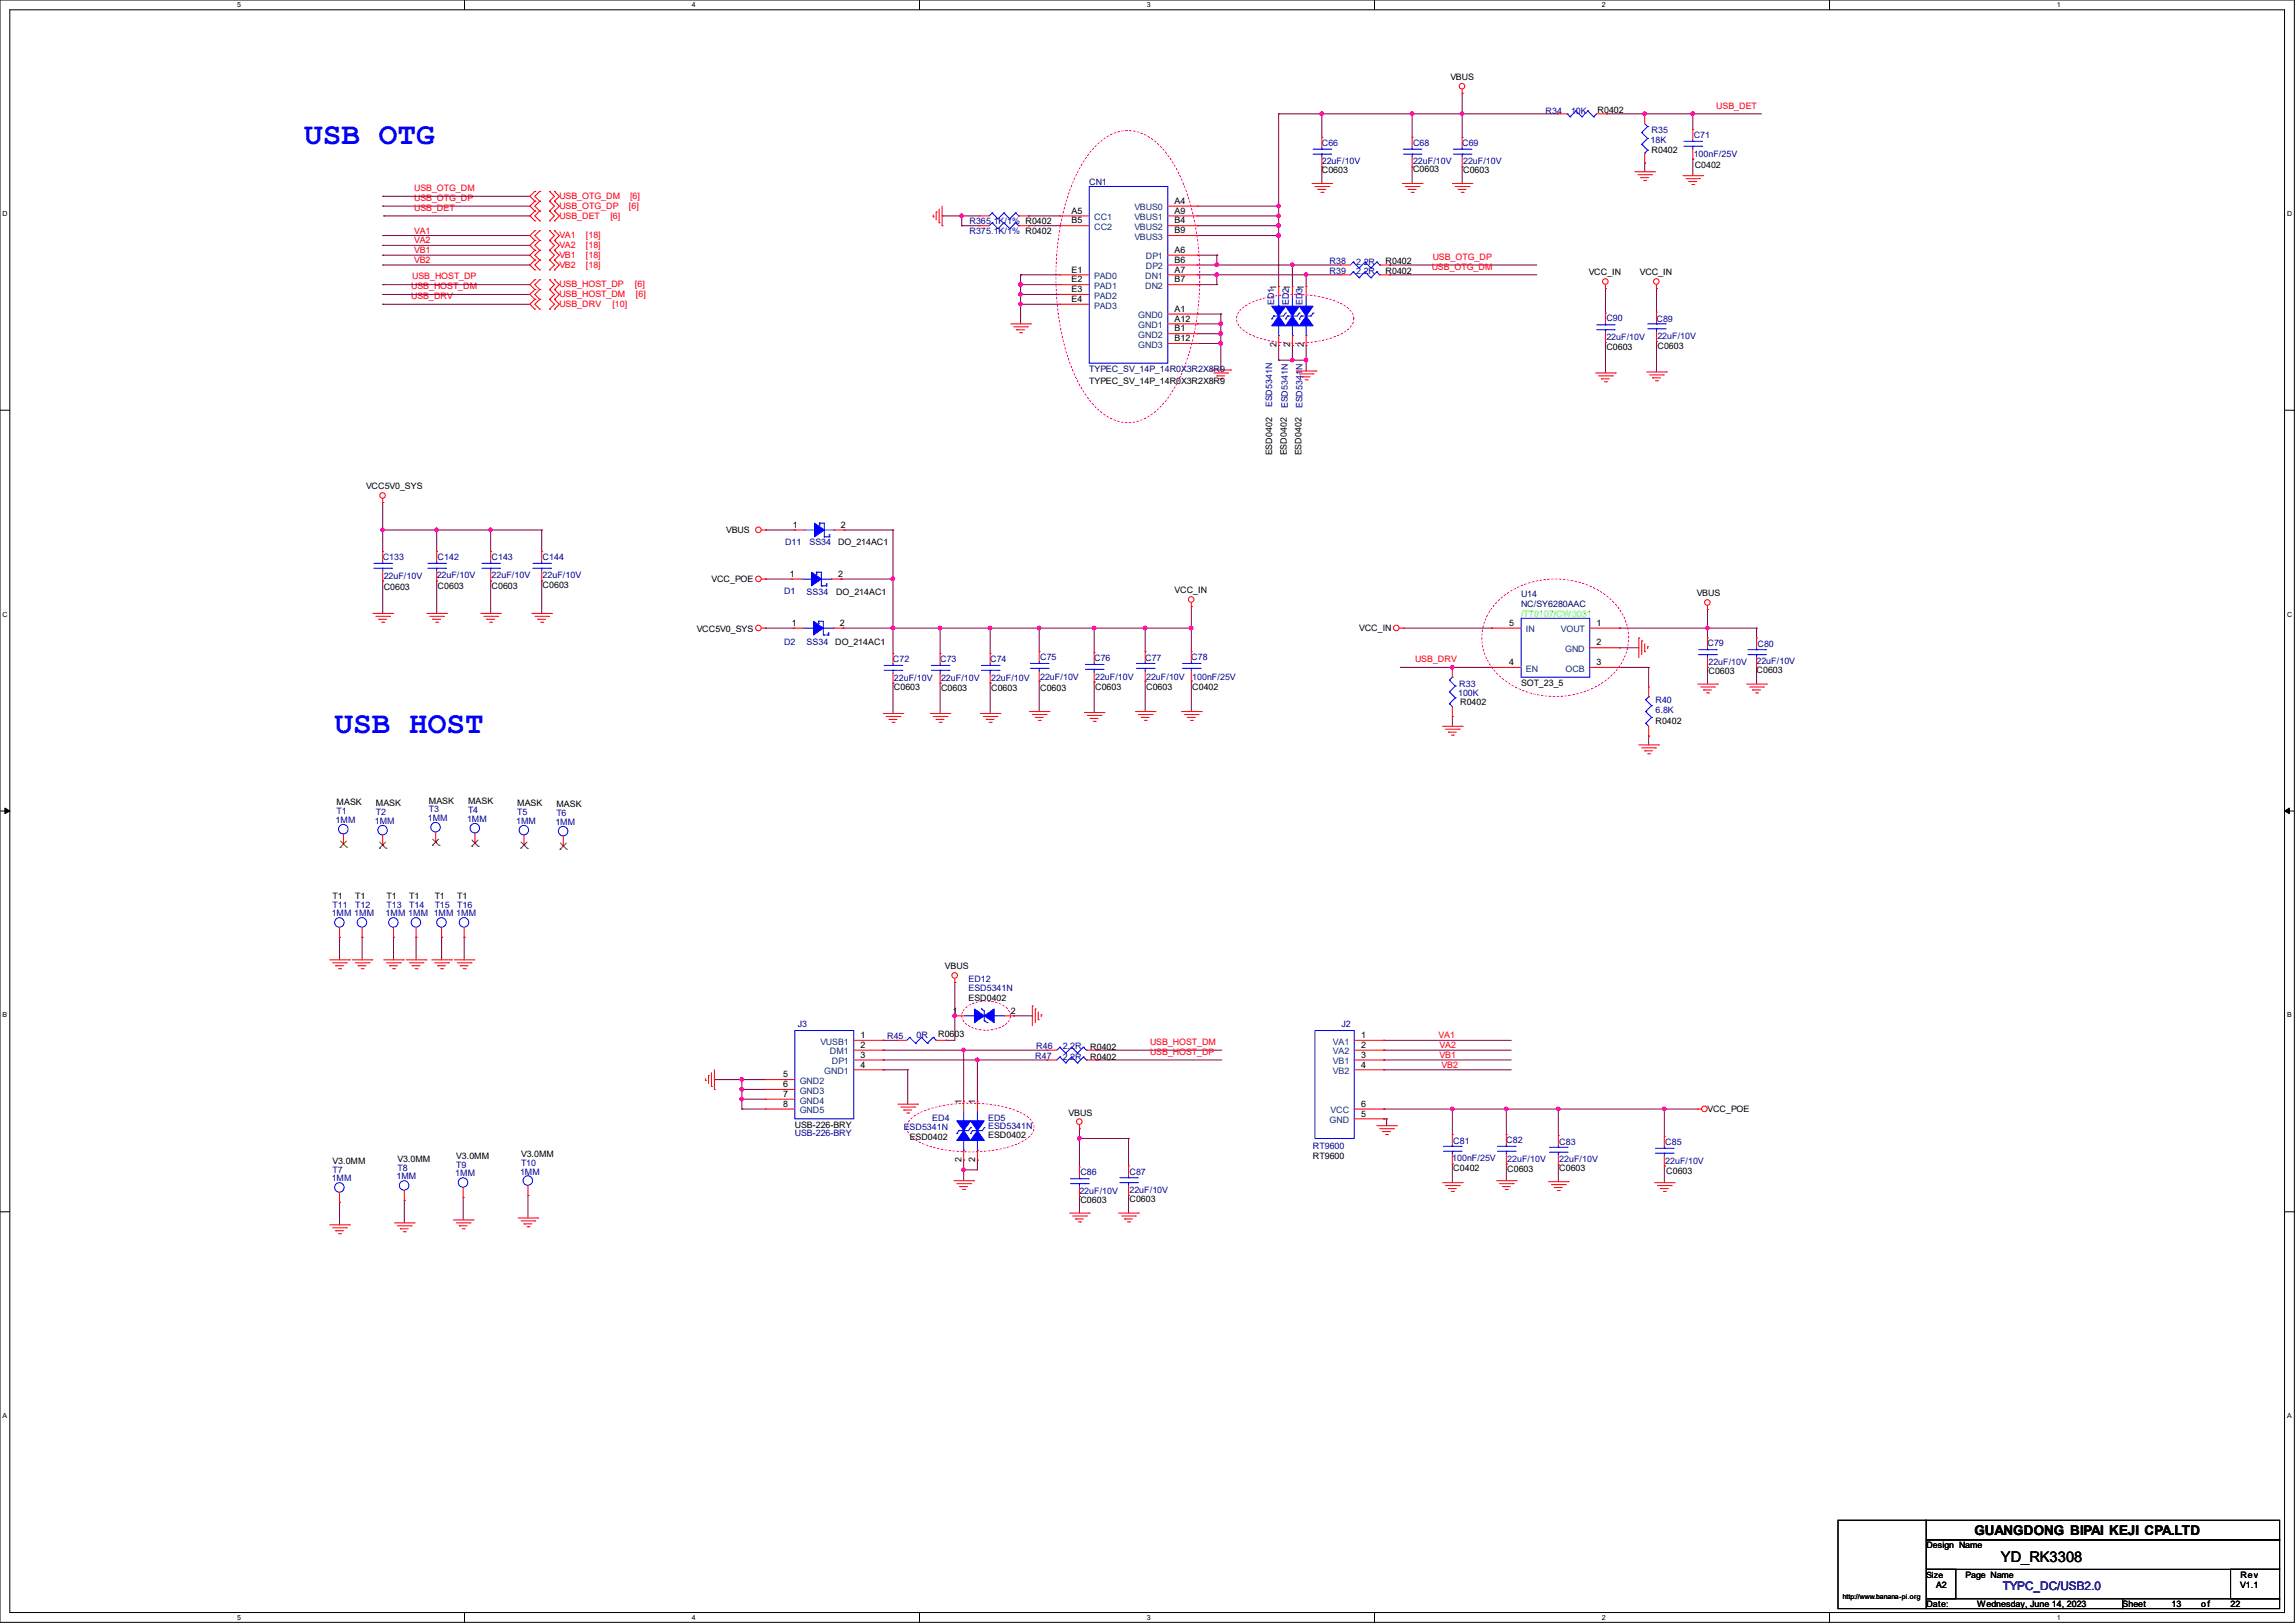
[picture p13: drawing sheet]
<svg xmlns="http://www.w3.org/2000/svg" width="297mm" height="210mm" viewBox="0 0 297 210" stroke-linecap="round" stroke-linejoin="round" font-family="sans-serif">
<defs><g id="words">
<g font-size="4" fill="#00f">
<text x="39.4" y="18.6">USB OTG</text>
<text x="43.3" y="94.8">USB HOST</text>
</g>
<text font-size="1.9" x="259" y="202.1">YD_RK3308</text>
<text font-size="1.7" x="255.5" y="198.6">GUANGDONG BIPAI KEJI CPA.LTD</text>
<text font-size="1.5" fill="#000080" x="259.2" y="205.7">TYPC_DC/USB2.0</text>
<g font-size="1.1">
<text x="187.7" y="10.4">VBUS</text>
<text x="206.8" y="14.6">R0402</text>
<text x="171.1" y="22.4">C0603</text>
<text x="182.9" y="22.3">C0603</text>
<text x="189.4" y="22.4">C0603</text>
<text x="213.7" y="19.8">R0402</text>
<text x="219.3" y="21.7">C0402</text>
<text x="138.7" y="27.6">A5</text>
<text x="138.7" y="28.9">B5</text>
<text x="152" y="26.4">A4</text>
<text x="152" y="27.6">A9</text>
<text x="152" y="28.9">B4</text>
<text x="138.7" y="35.3">E1</text>
<text x="152" y="30.2">B9</text>
<text x="152" y="32.7">A6</text>
<text x="152" y="34">B6</text>
<text x="152" y="35.3">A7</text>
<text x="179.3" y="35.4">R0402</text>
<text x="179.3" y="34.1">R0402</text>
<text x="205.6" y="35.6">VCC_IN</text>
<text x="212.2" y="35.6">VCC_IN</text>
<text x="138.7" y="36.5">E2</text>
<text x="138.7" y="37.8">E3</text>
<text x="138.7" y="39.1">E4</text>
<text x="152" y="36.5">B7</text>
<text x="152" y="40.3">A1</text>
<text x="152" y="41.6">A12</text>
<text x="165.2" y="37.5" transform="rotate(-90 165.2 37.5)">1</text>
<text x="152" y="42.9">B1</text>
<text x="152" y="44.2">B12</text>
<text x="165.2" y="45" transform="rotate(-90 165.2 45)">2</text>
<text x="167" y="45" transform="rotate(-90 167 45)">2</text>
<text x="168.7" y="45" transform="rotate(-90 168.7 45)">2</text>
<text x="207.9" y="45.3">C0603</text>
<text x="214.5" y="45.2">C0603</text>
<text x="141" y="49.7">TYPEC_SV_14P_14R0X3R2X8R9</text>
<text x="164.6" y="58.9" transform="rotate(-90 164.6 58.9)">ESD0402</text>
<text x="166.5" y="58.9" transform="rotate(-90 166.5 58.9)">ESD0402</text>
<text x="168.4" y="58.9" transform="rotate(-90 168.4 58.9)">ESD0402</text>
<text x="47.4" y="63.3">VCC5V0_SYS</text>
<text x="94" y="68.9">VBUS</text>
<text x="102.6" y="68.3">1</text>
<text x="108.5" y="70.6">DO_214AC1</text>
<text x="108.8" y="68.3">2</text>
<text x="49.7" y="76.3">C0603</text>
<text x="56.6" y="76.2">C0603</text>
<text x="63.6" y="76.2">C0603</text>
<text x="70.2" y="76">C0603</text>
<text x="92.1" y="75.3">VCC_POE</text>
<text x="102.2" y="74.6">1</text>
<text x="108.2" y="77">DO_214AC1</text>
<text x="108.5" y="74.6">2</text>
<text x="152" y="76.8">VCC_IN</text>
<text x="219.6" y="77.2">VBUS</text>
<text x="90.2" y="81.7">VCC5V0_SYS</text>
<text x="102.5" y="81">1</text>
<text x="108.1" y="83.4">DO_214AC1</text>
<text x="108.7" y="81">2</text>
<text x="175.9" y="81.6">VCC_IN</text>
<text x="195.3" y="81">5</text>
<text x="206.6" y="83.5">2</text>
<text x="206.6" y="81">1</text>
<text x="115.7" y="89.2">C0603</text>
<text x="121.8" y="89.4">C0603</text>
<text x="128.3" y="89.4">C0603</text>
<text x="134.6" y="89.4">C0603</text>
<text x="141.7" y="89.2">C0603</text>
<text x="148.3" y="89.2">C0603</text>
<text x="154.3" y="89.2">C0402</text>
<text x="195.3" y="86.1">4</text>
<text x="196.8" y="88.7">SOT_23_5</text>
<text x="206.6" y="86.1">3</text>
<text x="221.1" y="87.2">C0603</text>
<text x="227.3" y="87.1">C0603</text>
<text x="189" y="91.3">R0402</text>
<text x="214.2" y="93.7">R0402</text>
<text x="43.6" y="104.2">MASK</text>
<text x="48.6" y="104.4">MASK</text>
<text x="55.5" y="104">MASK</text>
<text x="60.6" y="104.1">MASK</text>
<text x="66.9" y="104.4">MASK</text>
<text x="72" y="104.5">MASK</text>
<text x="43.1" y="116.3">T1</text>
<text x="46" y="116.3">T1</text>
<text x="50" y="116.3">T1</text>
<text x="53" y="116.3">T1</text>
<text x="56.3" y="116.3">T1</text>
<text x="59.2" y="116.3">T1</text>
<text x="122.3" y="125.4">VBUS</text>
<text x="123.3" y="131.2">1</text>
<text x="125.3" y="129.5">ESD0402</text>
<text x="130.8" y="131.2">2</text>
<text x="111.4" y="134.3">1</text>
<text x="111.4" y="135.6">2</text>
<text x="111.4" y="136.9">3</text>
<text x="121.4" y="134.2">R0603</text>
<text x="141.1" y="137.1">R0402</text>
<text x="141.1" y="135.9">R0402</text>
<text x="176.1" y="134.3">1</text>
<text x="176.1" y="135.6">2</text>
<text x="176.1" y="136.9">3</text>
<text x="101.3" y="139.4">5</text>
<text x="101.3" y="140.7">6</text>
<text x="101.3" y="141.9">7</text>
<text x="101.3" y="143.2">8</text>
<text x="111.4" y="138.1">4</text>
<text x="124.4" y="142.9" transform="rotate(-90 124.4 142.9)">1</text>
<text x="126.2" y="142.9" transform="rotate(-90 126.2 142.9)">1</text>
<text x="176.1" y="138.1">4</text>
<text x="176.1" y="143.2">6</text>
<text x="221" y="143.9">VCC_POE</text>
<text x="59.1" y="149.9">V3.0MM</text>
<text x="67.4" y="149.7">V3.0MM</text>
<text x="102.9" y="146">USB-226-BRY</text>
<text x="117.7" y="147.5">ESD0402</text>
<text x="127.9" y="147.3">ESD0402</text>
<text x="138.3" y="144.4">VBUS</text>
<text x="169.9" y="149.9">RT9600</text>
<text x="176.1" y="144.5">5</text>
<text x="43.1" y="150.6">V3.0MM</text>
<text x="51.4" y="150.3">V3.0MM</text>
<text x="124.4" y="150.4" transform="rotate(-90 124.4 150.4)">2</text>
<text x="126.2" y="150.4" transform="rotate(-90 126.2 150.4)">2</text>
<text x="139.8" y="155.7">C0603</text>
<text x="146.2" y="155.5">C0603</text>
<text x="188.1" y="151.5">C0402</text>
<text x="195.1" y="151.6">C0603</text>
<text x="201.8" y="151.5">C0603</text>
<text x="215.6" y="151.9">C0603</text>
<text x="249.3" y="200.4">Design Name</text>
<text x="249.3" y="204.1">Size</text>
<text x="249.3" y="208">Date:</text>
<text x="250.6" y="205.4">A2</text>
<text x="254.4" y="204.2">Page Name</text>
<text x="255.9" y="208">Wednesday, June 14, 2023</text>
<text x="274.7" y="208">Sheet</text>
<text x="281" y="208">13</text>
<text x="284.9" y="208">o f</text>
<text x="288.7" y="208">22</text>
<text x="289.9" y="205.4">V1.1</text>
<text x="289.9" y="204.2">Rev</text>
</g>
<g font-size="1.1" fill="#0000a0">
<text x="200" y="14.7">R34</text>
<text x="203.3" y="14.7">10K</text>
<text x="213.7" y="17.2">R35</text>
<text x="219.2" y="17.9">C71</text>
<text x="171.1" y="18.9">C66</text>
<text x="171.1" y="21.2">22uF/10V</text>
<text x="182.9" y="18.9">C68</text>
<text x="182.9" y="21.2">22uF/10V</text>
<text x="189.2" y="18.9">C69</text>
<text x="189.4" y="21.2">22uF/10V</text>
<text x="213.6" y="18.5">18K</text>
<text x="219.2" y="20.3">100nF/25V</text>
<text x="125.5" y="29">R365.1K/1% R0402</text>
<text x="125.5" y="30.3">R375.1K/1% R0402</text>
<text x="172.1" y="35.4">R39</text>
<text x="172.1" y="34.1">R38</text>
<text x="175.5" y="35.5">2.2R</text>
<text x="175.5" y="34.2">2.2R</text>
<text x="164.9" y="39.5" transform="rotate(-90 164.9 39.5)">ED1</text>
<text x="166.8" y="39.5" transform="rotate(-90 166.8 39.5)">ED21</text>
<text x="168.6" y="39.5" transform="rotate(-90 168.6 39.5)">ED31</text>
<text x="207.9" y="41.5">C90</text>
<text x="214.4" y="41.6">C89</text>
<text x="207.9" y="44">22uF/10V</text>
<text x="214.5" y="43.9">22uF/10V</text>
<text x="164.6" y="52.7" transform="rotate(-90 164.6 52.7)">ESD5341N</text>
<text x="166.7" y="52.8" transform="rotate(-90 166.7 52.8)">ESD5341N</text>
<text x="168.6" y="52.8" transform="rotate(-90 168.6 52.8)">ESD5341N</text>
<text x="101.6" y="70.6">D11</text>
<text x="104.8" y="70.6">SS34</text>
<text x="49.5" y="72.5">C133</text>
<text x="49.7" y="74.9">22uF/10V</text>
<text x="56.5" y="74.8">22uF/10V</text>
<text x="56.6" y="72.5">C142</text>
<text x="63.6" y="72.5">C143</text>
<text x="63.6" y="74.8">22uF/10V</text>
<text x="70.2" y="72.5">C144</text>
<text x="70.2" y="74.8">22uF/10V</text>
<text x="101.5" y="76.9">D1</text>
<text x="104.4" y="77">SS34</text>
<text x="101.5" y="83.4">D2</text>
<text x="104.4" y="83.5">SS34</text>
<text x="221" y="83.7">C79</text>
<text x="227.5" y="83.8">C80</text>
<text x="115.6" y="85.7">C72</text>
<text x="115.7" y="88.1">22uF/10V</text>
<text x="121.7" y="85.7">C73</text>
<text x="121.8" y="88.1">22uF/10V</text>
<text x="128.1" y="85.7">C74</text>
<text x="128.3" y="88.1">22uF/10V</text>
<text x="134.6" y="85.4">C75</text>
<text x="134.6" y="88">22uF/10V</text>
<text x="141.6" y="85.6">C76</text>
<text x="141.7" y="88">22uF/10V</text>
<text x="148.2" y="85.6">C77</text>
<text x="148.3" y="88">22uF/10V</text>
<text x="154.2" y="85.4">C78</text>
<text x="154.3" y="88">100nF/25V</text>
<text x="188.8" y="88.9">R33</text>
<text x="221.1" y="86.1">22uF/10V</text>
<text x="227.3" y="85.9">22uF/10V</text>
<text x="188.7" y="90">100K</text>
<text x="214.2" y="91">R40</text>
<text x="214.2" y="92.3">6.8K</text>
<text x="43.4" y="106.5">1MM</text>
<text x="43.6" y="105.4">T1</text>
<text x="48.5" y="106.6">1MM</text>
<text x="48.6" y="105.5">T2</text>
<text x="55.4" y="106.3">1MM</text>
<text x="55.5" y="105.1">T3</text>
<text x="60.5" y="106.4">1MM</text>
<text x="60.6" y="105.2">T4</text>
<text x="66.8" y="106.6">1MM</text>
<text x="66.9" y="105.5">T5</text>
<text x="71.9" y="106.8">1MM</text>
<text x="72" y="105.6">T6</text>
<text x="42.9" y="118.6">1MM 1MM</text>
<text x="43.1" y="117.4">T11</text>
<text x="46" y="117.4">T12</text>
<text x="49.9" y="118.6">1MM 1MM 1MM 1MM</text>
<text x="50" y="117.4">T13</text>
<text x="53" y="117.4">T14</text>
<text x="56.3" y="117.4">T15</text>
<text x="59.2" y="117.4">T16</text>
<text x="125.3" y="127.1">ED12</text>
<text x="125.3" y="128.2">ESD5341N</text>
<text x="103.2" y="132.9">J3</text>
<text x="114.8" y="134.5">R45</text>
<text x="118.6" y="134.3">0R</text>
<text x="134" y="137">R47</text>
<text x="134.1" y="135.7">R46</text>
<text x="137.5" y="137.1">2.2R</text>
<text x="137.5" y="135.7">2.2R</text>
<text x="173.6" y="132.9">J2</text>
<text x="102.9" y="147">USB-226-BRY</text>
<text x="117" y="146.3">ESD5341N</text>
<text x="120.6" y="145">ED4</text>
<text x="127.9" y="145">ED5</text>
<text x="127.9" y="146.1">ESD5341N</text>
<text x="169.9" y="148.7">RT9600</text>
<text x="188.1" y="148">C81</text>
<text x="194.9" y="147.9">C82</text>
<text x="201.8" y="148.2">C83</text>
<text x="215.5" y="148.2">C85</text>
<text x="42.9" y="152.9">1MM</text>
<text x="43.1" y="151.7">T7</text>
<text x="51.3" y="152.6">1MM</text>
<text x="51.4" y="151.5">T8</text>
<text x="58.9" y="152.2">1MM</text>
<text x="59.1" y="151.1">T9</text>
<text x="67.3" y="152">1MM</text>
<text x="67.4" y="150.8">T10</text>
<text x="139.7" y="154.5">22uF/10V</text>
<text x="139.8" y="152">C86</text>
<text x="146.2" y="152">C87</text>
<text x="146.2" y="154.4">22uF/10V</text>
<text x="188" y="150.2">100nF/25V</text>
<text x="195.1" y="150.3">22uF/10V</text>
<text x="201.8" y="150.3">22uF/10V</text>
<text x="215.5" y="150.6">22uF/10V</text>
</g>
<g font-size="1.1" fill="#f00">
<text x="222.1" y="14.1">USB_DET</text>
<text x="53.6" y="26">USB_OTG_DP</text>
<text x="53.6" y="24.7">USB_OTG_DM</text>
<text x="53.6" y="27.3">USB_DET</text>
<text x="72.4" y="27">USB_OTG_DP</text>
<text x="72.4" y="25.7">USB_OTG_DM</text>
<text x="72.4" y="28.3">USB_DET</text>
<text x="79" y="28.3">[6]</text>
<text x="81.4" y="27">[6]</text>
<text x="81.5" y="25.7">[6]</text>
<text x="53.6" y="30.2">VA1</text>
<text x="53.6" y="31.5">VA2</text>
<text x="53.6" y="32.8">VB1</text>
<text x="53.6" y="34">VB2</text>
<text x="72.4" y="32.1">VA2</text>
<text x="72.4" y="30.8">VA1</text>
<text x="72.4" y="34.6">VB2</text>
<text x="72.4" y="33.4">VB1</text>
<text x="75.8" y="32.1">[18]</text>
<text x="75.8" y="30.8">[18]</text>
<text x="75.8" y="34.6">[18]</text>
<text x="75.8" y="33.4">[18]</text>
<text x="185.3" y="34.9">USB_OTG_DM</text>
<text x="185.4" y="33.6">USB_OTG_DP</text>
<text x="53.2" y="38.7">USB_DRV</text>
<text x="53.2" y="37.4">USB_HOST_DM</text>
<text x="53.3" y="36.2">USB_HOST_DP</text>
<text x="72.4" y="39.7">USB_DRV</text>
<text x="72.4" y="38.4">USB_HOST_DM</text>
<text x="72.4" y="37.2">USB_HOST_DP</text>
<text x="79.2" y="39.7">[10]</text>
<text x="82.2" y="37.2">[6]</text>
<text x="82.3" y="38.4">[6]</text>
<text x="183.1" y="85.7">USB_DRV</text>
<text x="148.8" y="135.2">USB_HOST_DM</text>
<text x="148.8" y="136.5">USB_HOST_DP</text>
<text x="186.2" y="134.4">VA1</text>
<text x="186.3" y="135.6">VA2</text>
<text x="186.3" y="136.9">VB1</text>
<text x="186.6" y="138.2">VB2</text>
</g>
<g font-size="1.1" fill="#000080">
<text x="141" y="24">CN1</text>
<text x="141" y="48.1">TYPEC_SV_14P_14R0X3R2X8R9</text>
<text x="196.8" y="77.3">U14</text>
<text x="196.8" y="78.6">NC/SY6280AAC</text>
</g>
<g font-size="1.1" fill="#004080">
<text x="141.6" y="28.5">CC1</text>
<text x="141.6" y="29.8">CC2</text>
<text x="146.8" y="27.2">VBUS0</text>
<text x="146.8" y="28.5">VBUS1</text>
<text x="146.8" y="29.8">VBUS2</text>
<text x="146.8" y="31">VBUS3</text>
<text x="148.3" y="33.6">DP1</text>
<text x="148.3" y="34.8">DP2</text>
<text x="141.6" y="36.1">PAD0</text>
<text x="141.6" y="37.4">PAD1</text>
<text x="141.6" y="38.7">PAD2</text>
<text x="141.6" y="39.9">PAD3</text>
<text x="147.3" y="41.2">GND0</text>
<text x="148.2" y="36.1">DN1</text>
<text x="148.2" y="37.4">DN2</text>
<text x="147.3" y="42.5">GND1</text>
<text x="147.3" y="43.7">GND2</text>
<text x="147.3" y="45">GND3</text>
<text x="197.5" y="81.8">IN</text>
<text x="202" y="81.8">VOUT</text>
<text x="197.5" y="86.9">EN</text>
<text x="202.6" y="84.4">GND</text>
<text x="202.6" y="86.9">OCB</text>
<text x="106.2" y="135.2">VUSB1</text>
<text x="107.4" y="136.4">DM1</text>
<text x="107.7" y="137.7">DP1</text>
<text x="172.5" y="135.2">VA1</text>
<text x="172.5" y="136.4">VA2</text>
<text x="172.5" y="137.7">VB1</text>
<text x="103.5" y="140.3">GND2</text>
<text x="103.5" y="141.5">GND3</text>
<text x="103.5" y="142.8">GND4</text>
<text x="106.7" y="139">GND1</text>
<text x="172.5" y="139">VB2</text>
<text x="103.5" y="144.1">GND5</text>
<text x="172.1" y="145.3">GND</text>
<text x="172.2" y="144.1">VCC</text>
</g>
<text font-size="1.1" fill="#0f0" x="196.8" y="79.8">/TT9107/CW3031</text>
<g font-size=".9">
<text x="30.7" y=".9">5</text>
<text x="89.5" y=".9">4</text>
<text x="148.4" y=".9">3</text>
<text x="207.3" y=".9">2</text>
<text x="266.2" y=".9">1</text>
<text x=".3" y="28">D</text>
<text x="296" y="28">D</text>
<text x=".3" y="79.8">C</text>
<text x="296" y="79.8">C</text>
<text x=".3" y="131.7">B</text>
<text x="296" y="131.7">B</text>
<text x=".3" y="183.5">A</text>
<text x="296" y="183.5">A</text>
<text x="30.7" y="209.6">5</text>
<text x="89.5" y="209.6">4</text>
<text x="148.4" y="209.6">3</text>
<text x="207.3" y="209.6">2</text>
<text x="238.5" y="206.9">http://www.banana-pi.org</text>
<text x="266.2" y="209.6">1</text>
</g>
</g></defs>
<path d="M0 0h296.9v209.9h-296.9zM1.3 1.3h294.4v207.4h-294.4z" fill="none" stroke="#000" stroke-width=".13"/>
<g fill="#fff">
<path d="M30.7 .1h.5v1h-.5z"/>
<path d="M30.7 208.8h.5v1h-.5z"/>
</g>
<path d="M60.1 0v1.3M60.1 208.7v1.2" fill="none" stroke="#000" stroke-width=".13"/>
<g fill="#fff">
<path d="M89.5 .1h.5v1h-.5z"/>
<path d="M89.5 208.8h.5v1h-.5z"/>
</g>
<path d="M119 0v1.3M119 208.7v1.2" fill="none" stroke="#000" stroke-width=".13"/>
<g fill="#fff">
<path d="M148.4 .1h.5v1h-.5z"/>
<path d="M148.4 208.8h.5v1h-.5z"/>
</g>
<path d="M177.9 0v1.3M177.9 208.7v1.2" fill="none" stroke="#000" stroke-width=".13"/>
<g fill="#fff">
<path d="M207.3 .1h.5v1h-.5z"/>
<path d="M207.3 208.8h.5v1h-.5z"/>
</g>
<path d="M236.8 0v1.3M236.8 208.7v1.2" fill="none" stroke="#000" stroke-width=".13"/>
<g fill="#fff">
<path d="M266.2 .1h.5v1h-.5z"/>
<path d="M266.2 208.8h.5v1h-.5z"/>
<path d="M.3 27.2h.7v1h-.7z"/>
<path d="M296 27.2h.6v1h-.6z"/>
<path d="M.3 79h.7v1h-.7z"/>
<path d="M296 79h.6v1h-.6z"/>
</g>
<path d="M0 53.1h1.3M295.7 53.1h1.2" fill="none" stroke="#000" stroke-width=".13"/>
<g fill="#fff">
<path d="M.3 130.9h.6v1h-.6z"/>
<path d="M296 130.9h.6v1h-.6z"/>
</g>
<path d="M0 104.9h1.3M295.7 104.9h1.2" fill="none" stroke="#000" stroke-width=".13"/>
<path d="M.6 104.6l.7 .3-.7 .4zM295.7 104.9l.6-.3v.7z" fill="#000" stroke="#000" stroke-width=".13"/>
<g fill="#fff">
<path d="M.3 182.7h.6v1h-.6z"/>
<path d="M296 182.7h.5v1h-.5z"/>
</g>
<path d="M0 156.8h1.3M295.7 156.8h1.2M237.9 196.7h11.4v11.5h-11.4zM249.3 196.7h45.7v2.6h-45.7zM249.3 199.3h45.7v3.8h-45.7zM249.3 203.1h3.8v3.8h-3.8zM249.3 206.9h25.4v1.3h-25.4zM274.7 206.9h20.3v1.3h-20.3zM288.7 203.1h6.3v3.8h-6.3z" fill="none" stroke="#000" stroke-width=".13"/>
<path d="M141.5 19.2a5.5 5.5 0 0 1 6.3-1.9 10.2 10.2 0 0 1 4.8 5.1 33.5 33.5 0 0 1 2.3 19 24 24 0 0 1-3.7 10.1 6.7 6.7 0 0 1-5.2 3.2 6.7 6.7 0 0 1-5.2-3.2 24.9 24.9 0 0 1-4-11.9 33.1 33.1 0 0 1 2.6-17.2l1.4-2.3zM160.4 40.3a7.8 7.8 0 0 1 4.8-2 14.8 14.8 0 0 1 8.6 1.1 2.37 2.37 0 0 1 1.4 1.9 2.37 2.37 0 0 1-1.4 1.8 15.1 15.1 0 0 1-9.7 1 7.1 7.1 0 0 1-3.7-1.8 1.48 1.48 0 0 1 0-2zM193.8 77.9a11.1 11.1 0 0 1 15 0 6.5 6.5 0 0 1-.8 10 11.1 11.1 0 0 1-14.2-.7 6.4 6.4 0 0 1 0-9.3zM124.8 130.6a4.3 4.3 0 0 1 5.6 0 1.3 1.3 0 0 1-.3 2 4.5 4.5 0 0 1-5.3-.3 1.23 1.23 0 0 1 0-1.7zM117.8 144.9a8.8 8.8 0 0 1 5.2-2 17.3 17.3 0 0 1 9.2 1.1 2.4 2.4 0 0 1 1.6 1.9 2.4 2.4 0 0 1-1.6 1.9 17.6 17.6 0 0 1-10.4 .9 8 8 0 0 1-4-1.8 1.39 1.39 0 0 1 0-2z" fill="none" stroke="#f0f" stroke-width=".13" stroke-dasharray=".3"/>
<g fill="none" stroke="#800040" stroke-width=".13">
<path d="M165.5 14.7h.1M165.5 14.7v22.4M165.5 14.7h36M171.1 14.7h.1M171.1 14.7v3.1M182.8 14.7h.1M182.8 14.7v3.1M189.2 12.1h.1M189.2 14.7h.1M189.2 12.1v5.7M201.5 14.7h.1M207.9 14.7h.1"/>
<path d="M207.9 14.7h20.1M212.9 14.7h.1M219.1 14.7h.1M219.1 14.7v2.1M49.5 26.7h.1M49.5 25.4h.1M49.5 30.5h.1M49.5 31.7h.1M49.5 33h.1M49.5 34.3h.1M49.5 39.4h.1M49.5 38.1h.1"/>
<path d="M49.5 36.8h.1M49.5 26.7h19.1M49.5 25.4h19.1M49.5 38.1h19.1M49.5 33h19.1M49.5 34.3h19.1M49.5 36.8h19.1M49.5 30.5h19.1M49.5 31.7h19.1M49.5 39.4h19.1M49.7 27.9h.1M49.7 27.9h18.9"/>
<path d="M121.9 27.9h.1M121.9 27.9h4.8M124.5 27.9h.1M124.5 29.2h.1M124.5 29.2h2.2M124.5 27.9v1.3M132.1 35.6h.1M132.1 36.8h.1M132.1 38.1h.1M132.1 39.4h.1M132.1 35.6v6.3M132.1 35.6h5.1"/>
<path d="M132.1 38.1h5.1M132.1 36.8h5.1M132.1 39.4h5.1M133.1 27.9h.1M133.1 29.2h.1M133.1 27.9h4.1M133.1 29.2h4.1M154.9 30.5h.1M154.9 26.7h10.6M154.9 27.9h10.6M154.9 29.2h10.6M154.9 35.6h18.6"/>
<path d="M154.9 33h2.6M154.9 34.3h18.6M154.9 36.8h2.6M154.9 30.5h10.6M157.5 33h.1M157.5 34.3h.1M157.5 35.6h.1M157.5 36.8h.1M157.5 33v1.3M157.5 35.6v1.2M165.5 27.9h.1M165.5 26.7h.1"/>
<path d="M165.5 29.2h.1M165.5 30.5h.1M165.5 37.1h.1M167.3 34.3h.1M167.3 34.3v2.8M169 35.6h.1M169 35.6v1.5M171.1 21.6h.1M171.1 21.6v2.1M179.8 34.3h.1M179.8 35.6h.1M179.8 35.6h19.1"/>
<path d="M179.8 34.3h19.1M182.8 21.6h.1M182.8 21.6v2.1M189.2 21.6h.1M189.2 21.6v2.1M207.8 37.3h.1M207.8 37.3v3.2M212.9 21.1h.1M212.9 21.1v1.1M214.4 37.3h.1M214.4 37.3v3.1M219.1 20.6h.1"/>
<path d="M219.1 20.6v2.1M154.9 40.6h3.1M154.9 44.4h3.1M154.9 43.2h3.1M154.9 41.9h3.1M158 40.6h.1M158 44.4h.1M158 43.2h.1M158 41.9h.1M158 40.6v7.3M165.5 44.7h.1M165.5 46.6h.1"/>
<path d="M165.5 44.7v1.9M165.5 46.6h3.5M167.3 44.7h.1M167.3 46.6h.1M167.3 44.7v1.9M169 44.7h.1M169 46.6h.1M169 44.7v3.3M207.8 44.3h.1M207.8 44.3v4M214.4 44.2h.1M214.4 44.2v3.9"/>
<path d="M49.5 65h.1M49.5 75.2h.1M49.5 68.6h.1M49.5 65v6.4M49.5 75.2v4.2M49.5 68.6h20.6M56.5 75.2h.1M56.5 68.6h.1M56.5 68.6v2.8M56.5 75.2v4.2M63.5 75.2h.1M63.5 68.6h.1"/>
<path d="M63.5 68.6v2.8M63.5 75.2v4.2M70.1 75.2h.1M70.1 68.6h.1M70.1 68.6v2.8M70.1 75.2v4.2M99.1 74.9h.1M99.1 68.6h.1M99.1 74.9h3.4M99.1 68.6h3.8M108.8 74.9h.1M108.8 74.9h6.8"/>
<path d="M109.2 68.6h.1M109.2 68.6h6.4M115.6 74.9h.1M115.6 68.6h.1M115.6 68.6v16M154.2 78.5h.1M154.2 78.5v5.8M221 78.9h.1M221 78.9v3.6M99.1 81.3h.1M99.1 81.3h3.6M109.1 81.3h.1"/>
<path d="M109.1 81.3h45.1M115.6 81.3h.1M115.6 88.4h.1M115.6 88.4v3.9M121.7 81.3h.1M121.7 88.4h.1M121.7 81.3v3.3M121.7 88.4v3.9M128.1 81.3h.1M128.1 88.4h.1M128.1 81.3v3.3M128.1 88.4v3.9"/>
<path d="M134.5 81.3h.1M134.5 88.1h.1M134.5 81.3v3M134.5 88.1v4M141.6 81.3h.1M141.6 88.3h.1M141.6 81.3v3.2M141.6 88.3v3.9M148.2 88.1h.1M148.2 81.3h.1M148.2 81.3v3M148.2 88.1v4"/>
<path d="M154.2 81.3h.1M154.2 88.1h.1M154.2 88.1v4M181.2 86.4h.1M181.2 86.4h11.8M181.6 81.3h11.4M188 86.4h.1M188 92.7h.1M188 92.7v1.3M193 81.3h.1M209.5 86.4h.1M209.5 83.8h.1"/>
<path d="M209.5 81.3h.1M209.5 81.3h17.8M209.5 86.4h3.9M209.5 83.8h2.6M213.4 95.2h.1M213.4 86.4h.1M213.4 86.4v2.5M213.4 95.2v1.2M221 86.4h.1M221 81.3h.1M221 86.4v2.1M227.3 86.4h.1"/>
<path d="M227.3 81.3h.1M227.3 81.3v1.2M227.3 86.4v2.1M43.9 121.3h.1M43.9 121.3v2.9M46.9 121.3h.1M46.9 121.3v2.9M50.9 121.3h.1M50.9 121.3v2.9M53.8 121.3h.1M53.8 121.3v2.9M57.1 121.3h.1"/>
<path d="M57.1 121.3v2.9M60.1 121.3h.1M60.1 121.3v2.9M92.5 139.7h.1M92.5 139.7h6.6M96 139.7h.1M96 139.7v3.8M114.3 135.9h.1M114.3 137.2h.1M114.3 134.6h.1M114.3 138.4h.1M114.3 134.6h1.8"/>
<path d="M114.3 135.9h21.2M114.3 137.2h21.2M114.3 138.4h3.2M117.5 138.4h.1M117.5 138.4v4.5M122.4 134.6h.1M123.6 127.1h.1M123.6 131.4h.1M123.6 127.1v7.5h-1.2M124.7 135.9h.1M124.7 135.9v6.6M126.5 137.2h.1"/>
<path d="M126.5 137.2v5.3M131.2 131.4h.1M131.2 131.4h2.4M141.9 135.9h.1M141.9 137.2h.1M141.9 135.9h16.2M141.9 137.2h16.2M179.1 134.6h.1M179.1 135.9h.1M179.1 137.2h.1M179.1 138.4h.1M179.1 134.6h16.5"/>
<path d="M179.1 135.9h16.5M179.1 137.2h16.5M179.1 138.4h16.5M43.9 155.6h.1M43.9 155.6v2.9M52.3 155.3h.1M52.3 155.3v2.9M59.9 154.9h.1M59.9 154.9v3M68.3 154.7h.1M68.3 154.7v2.9M96 143.5h.1"/>
<path d="M96 141h.1M96 142.2h.1M96 143.5h3.1M96 141h3.1M96 142.2h3.1M124.7 150.1h.1M124.7 151.4h.1M124.7 150.1v2.7M126.5 150.1h.1M126.5 150.1v1.3h-1.8M139.7 146h.1M139.7 154.8h.1"/>
<path d="M139.7 147.3h.1M139.7 146v5M139.7 154.8v2.2M139.7 147.3h6.3M146 154.7h.1M146 147.3h.1M146 147.3v3.6M146 154.7v2.3M179.1 143.5h.1M179.1 144.8h.1M179.1 143.5h40.6M179.1 144.8h.4"/>
<path d="M179.5 144.8h.1M179.5 144.8v.9M188 143.5h.1M188 150.6h.1M188 143.5v3.3M188 150.6v2.4M194.9 143.5h.1M194.9 150.6h.1M194.9 143.5v3.3M194.9 150.6v2.2M201.7 143.5h.1M201.7 150.7h.1"/>
<path d="M201.7 143.5v3.4M201.7 150.7v2.2M215.4 143.5h.1M215.4 150.9h.1M215.4 143.5v3.6M215.4 150.9v2.1"/>
</g>
<g fill="#f0f" stroke="#f0f" stroke-width=".13">
<circle cx="124.4" cy="27.9" r=".23"/>
<circle cx="132.1" cy="38.1" r=".23"/>
<circle cx="132.1" cy="36.8" r=".23"/>
<circle cx="132.1" cy="39.3" r=".23"/>
<circle cx="165.5" cy="27.9" r=".23"/>
<circle cx="165.5" cy="26.6" r=".23"/>
<circle cx="171" cy="14.7" r=".23"/>
<circle cx="189.2" cy="14.7" r=".23"/>
<circle cx="182.7" cy="14.7" r=".23"/>
<circle cx="157.5" cy="34.3" r=".23"/>
<circle cx="169" cy="35.5" r=".23"/>
<circle cx="157.5" cy="35.5" r=".23"/>
<circle cx="158" cy="44.4" r=".23"/>
<circle cx="158" cy="43.2" r=".23"/>
<circle cx="158" cy="41.9" r=".23"/>
<circle cx="169" cy="46.6" r=".23"/>
<circle cx="167.2" cy="46.6" r=".23"/>
<circle cx="165.5" cy="29.2" r=".23"/>
<circle cx="167.2" cy="34.3" r=".23"/>
<circle cx="121.6" cy="81.3" r=".23"/>
<circle cx="134.5" cy="81.3" r=".23"/>
<circle cx="128.1" cy="81.3" r=".23"/>
<circle cx="212.8" cy="14.7" r=".23"/>
<circle cx="219.1" cy="14.7" r=".23"/>
<circle cx="115.5" cy="81.3" r=".23"/>
<circle cx="115.5" cy="74.9" r=".23"/>
<circle cx="187.9" cy="143.5" r=".23"/>
<circle cx="194.9" cy="143.5" r=".23"/>
<circle cx="96" cy="139.7" r=".23"/>
<circle cx="96" cy="140.9" r=".23"/>
<circle cx="201.7" cy="143.5" r=".23"/>
<circle cx="215.4" cy="143.5" r=".23"/>
<circle cx="141.6" cy="81.3" r=".23"/>
<circle cx="154.2" cy="81.3" r=".23"/>
<circle cx="148.2" cy="81.3" r=".23"/>
<circle cx="139.7" cy="147.3" r=".23"/>
<circle cx="124.7" cy="151.4" r=".23"/>
<circle cx="126.5" cy="137.1" r=".23"/>
<circle cx="124.7" cy="135.9" r=".23"/>
<circle cx="123.5" cy="131.4" r=".23"/>
<circle cx="49.5" cy="68.6" r=".23"/>
<circle cx="63.5" cy="68.6" r=".23"/>
<circle cx="56.5" cy="68.6" r=".23"/>
<circle cx="187.9" cy="86.3" r=".23"/>
<circle cx="96" cy="142.2" r=".23"/>
<circle cx="221" cy="81.3" r=".23"/>
<circle cx="165.5" cy="30.5" r=".23"/>
</g>
<g fill="none" stroke="#f00" stroke-width=".13">
<path d="M171.1 17.8h.1M171.1 17.8v1.2M182.8 17.8h.1M182.8 17.8v1.2M189.2 12.1h.1M189.2 17.8h.1M189.2 11.6v.5M189.2 17.8v1.2M201.5 14.7h.1M201.5 14.7h1.3M206.6 14.7h1.3M207.9 14.7h.1"/>
<path d="M212.9 14.7h.1M212.9 14.7v1.3M212.9 19.8v1.3M219.1 16.8h.1M219.1 16.8v1.2M219.1 19.3v1.3M69.2 27.3h.1M69.2 26h.1M69.2 24.8h.1M69.2 28.6h.1M69.2 32.4h.1M69.2 31.1h.1"/>
<path d="M69.2 29.8h.1M69.2 34.9h.1M69.2 33.7h.1M69.2 38.7h.1M69.2 37.5h.1M69.2 36.2h.1M69.2 26l-.6 .7 .6 .6M69.2 29.8l-.6 .7 .6 .6M69.2 24.8l-.6 .6 .6 .6M69.2 27.3l-.6 .6 .6 .7M69.2 31.1l-.6 .6 .6 .7M69.2 33.7l-.6 .6 .6 .6"/>
<path d="M69.2 37.5l-.6 .6 .6 .6M69.2 32.4l-.6 .6 .6 .7M69.2 36.2l-.6 .6 .6 .7M69.2 38.7l-.6 .7 .6 .6M69.8 26h.1M69.8 27.3h.1M69.8 24.8h.1M69.8 28.6h.1M69.8 31.1h.1M69.8 32.4h.1M69.8 29.8h.1M69.8 33.7h.1"/>
<path d="M69.8 34.9h.1M69.8 38.7h.1M69.8 37.5h.1M69.8 36.2h.1M69.8 26l-.6 .7 .6 .6M69.8 24.8l-.6 .6 .6 .6M69.8 27.3l-.6 .6 .6 .7M69.8 29.8l-.6 .7 .6 .6M69.8 31.1l-.6 .6 .6 .7M69.8 33.7l-.6 .6 .6 .6M69.8 32.4l-.6 .6 .6 .7M69.8 36.2l-.6 .6 .6 .7"/>
<path d="M69.8 38.7l-.6 .7 .6 .6M69.8 37.5l-.6 .6 .6 .6M71.1 26h.1M71.1 27.3h.1M71.1 24.8h.1M71.1 28.6h.1M71.1 31.1h.1M71.1 32.4h.1M71.1 29.8h.1M71.1 33.7h.1M71.1 34.9h.1M71.1 38.7h.1"/>
<path d="M71.1 37.5h.1M71.1 36.2h.1M71.1 26l.7 .7-.7 .6M71.1 27.3l.7 .6-.7 .7M71.1 24.8l.7 .6-.7 .6M71.1 29.8l.7 .7-.7 .6M71.1 33.7l.7 .6-.7 .6M71.1 31.1l.7 .6-.7 .7M71.1 32.4l.7 .6-.7 .7M71.1 36.2l.7 .6-.7 .7M71.1 38.7l.7 .7-.7 .6M71.1 37.5l.7 .6-.7 .6"/>
<path d="M71.8 26h.1M71.8 27.3h.1M71.8 24.8h.1M71.8 28.6h.1M71.8 31.1h.1M71.8 32.4h.1M71.8 29.8h.1M71.8 33.7h.1M71.8 34.9h.1M71.8 38.7h.1M71.8 37.5h.1M71.8 36.2h.1"/>
<path d="M71.8 29.8l.6 .7-.6 .6M71.8 26l.6 .7-.6 .6M71.8 24.8l.6 .6-.6 .6M71.8 31.1l.6 .6-.6 .7M71.8 27.3l.6 .6-.6 .7M71.8 37.5l.6 .6-.6 .6M71.8 33.7l.6 .6-.6 .6M71.8 36.2l.6 .6-.6 .7M71.8 32.4l.6 .6-.6 .7M71.8 38.7l.6 .7-.6 .6M120.8 28.1h.1M120.8 27.8v.3"/>
<path d="M121.2 27.4h.1M121.2 27.4v1M121.5 28.8h.1M121.5 27.1v1.7M121.9 29.2h.1M121.9 26.7v2.5M126.7 29.2h.1M126.7 27.9h.1M126.7 29.2h1.3M126.7 27.9h1.3M131.8 29.2h1.3M131.8 27.9h1.3"/>
<path d="M133.1 29.2h.1M133.1 27.9h.1M137.2 27.9h.1M137.2 29.2h.1M137.2 35.6h.1M137.2 36.8h.1M137.2 38.1h.1M137.2 39.4h.1M137.2 29.2h3.8M137.2 27.9h3.8M137.2 35.6h3.8M137.2 36.8h3.8"/>
<path d="M137.2 38.1h3.8M137.2 39.4h3.8M151.1 29.2h3.8M151.1 26.7h3.8M151.1 27.9h3.8M151.1 30.5h3.8M151.1 33h3.8M151.1 34.3h3.8M151.1 35.6h3.8M151.1 36.8h3.8M154.9 26.7h.1M154.9 27.9h.1"/>
<path d="M154.9 29.2h.1M154.9 30.5h.1M154.9 33h.1M154.9 34.3h.1M154.9 35.6h.1M154.9 36.8h.1M165.5 37.1h.1M165.5 37.1v1.3M167.3 37.1h.1M167.3 37.1v1.3M169 37.1h.1M169 37.1v1.3"/>
<path d="M169.8 23.7h2.5M170.2 24.1h1.8M170.6 24.5h.1M170.6 24.5h1M170.9 24.9h.3M171.1 21.6h.1M171.1 20.3v1.3M171.2 24.9h.1M172 24.1h.1M172.3 23.7h.1M173.5 35.6h.1M173.5 34.3h.1"/>
<path d="M173.5 34.3h1.3M173.5 35.6h1.3M178.6 34.3h1.2M178.6 35.6h1.2M179.8 35.6h.1M179.8 34.3h.1M181.5 23.7h2.5M181.9 24.1h1.7M182.2 24.5h.1M182.2 24.5h1.1M182.6 24.9h.3M182.8 21.6h.1"/>
<path d="M182.8 20.3v1.3M182.9 24.9h.1M183.6 24.1h.1M184 23.7h.1M188 23.7h2.5M188.3 24.1h1.8M188.7 24.5h.1M188.7 24.5h1M189.1 24.9h.3M189.2 21.6h.1M189.2 20.3v1.3M189.4 24.9h.1"/>
<path d="M190.1 24.1h.1M190.5 23.7h.1M207.8 37.3h.1M207.8 36.8v.5M211.6 22.2h2.5M212 22.6h1.7M212.3 23h.1M212.3 23h1.1M212.7 23.4h.3M212.9 21.1h.1M213 23.4h.1M213.7 22.6h.1"/>
<path d="M214.1 22.2h.1M214.4 37.3h.1M214.4 36.8v.5M217.8 22.7h2.5M218.2 23.1h1.8M218.6 23.5h.1M218.6 23.5h1M218.9 23.9h.3M219.1 20.6h.1M219.2 23.9h.1M220 23.1h.1M220.3 22.7h.1"/>
<path d="M69.2 40h.1M69.8 40h.1M71.1 40h.1M71.8 40h.1M130.8 41.9h2.5M131.2 42.3h1.8M131.6 42.7h.1M131.6 42.7h1M132 43.1h.2M132.2 43.1h.1M133 42.3h.1M133.3 41.9h.1"/>
<path d="M151.1 41.9h3.8M151.1 40.6h3.8M151.1 43.2h3.8M151.1 44.4h3.8M154.9 40.6h.1M154.9 41.9h.1M154.9 43.2h.1M154.9 44.4h.1M156.7 47.9h2.6M157.1 48.3h1.8M157.5 48.6h.1M157.5 48.6h1"/>
<path d="M157.9 49h.2M158.1 49h.1M158.9 48.3h.1M159.3 47.9h.1M165.5 44.7h.1M165.5 43.4v1.3M167.3 44.7h.1M167.3 43.4v1.3M167.8 48h2.5M168.1 48.4h1.8M168.5 48.8h.1M168.5 48.8h1"/>
<path d="M168.9 49.1h.3M169 44.7h.1M169 43.4v1.3M169.2 49.1h.1M169.9 48.4h.1M170.3 48h.1M206.5 48.3h2.5M206.9 48.6h1.8M207.3 49h.1M207.3 49h1M207.6 49.4h.3M207.8 40.5h.1"/>
<path d="M207.8 44.3h.1M207.8 40.5v1.3M207.8 43.1v1.2M207.9 49.4h.1M208.7 48.6h.1M209 48.3h.1M213.1 48.1h2.5M213.5 48.5h1.8M213.9 48.9h.1M213.9 48.9h1M214.2 49.3h.3M214.4 40.4h.1"/>
<path d="M214.4 44.2h.1M214.4 40.4v1.3M214.4 42.9v1.3M214.5 49.3h.1M215.3 48.5h.1M215.6 48.1h.1M48.3 79.4h2.5M48.6 79.8h1.8M49.5 65h.1M49.5 71.4h.1M49.5 75.2h.1M49.5 64.5v.5"/>
<path d="M49.5 71.4v1.2M49.5 73.9v1.3M50.4 79.8h.1M50.8 79.4h.1M55.2 79.4h2.6M55.6 79.8h1.8M56.5 71.4h.1M56.5 75.2h.1M56.5 71.4v1.2M56.5 73.9v1.3M57.4 79.8h.1M57.8 79.4h.1"/>
<path d="M62.2 79.4h2.6M62.6 79.8h1.8M63.5 71.4h.1M63.5 75.2h.1M63.5 71.4v1.2M63.5 73.9v1.3M64.4 79.8h.1M64.8 79.4h.1M68.8 79.4h2.6M69.2 79.8h1.8M70.1 71.4h.1M70.1 75.2h.1"/>
<path d="M70.1 71.4v1.2M70.1 73.9v1.3M71 79.8h.1M71.4 79.4h.1M98.6 74.9h.5M98.6 68.6h.5M99.1 74.9h.1M99.1 68.6h.1M102.5 74.9h.1M102.5 74.9h1.3M102.9 68.6h.1M102.9 68.6h1.2"/>
<path d="M107.6 74.9h1.2M107.9 68.6h1.3M108.8 74.9h.1M109.2 68.6h.1M154.2 78.5h.1M154.2 78v.5M221 78.9h.1M221 78.4v.5M49 80.1h.1M49 80.1h1M49.4 80.5h.3M49.7 80.5h.1"/>
<path d="M56 80.1h.1M56 80.1h1M56.4 80.5h.2M56.6 80.5h.1M63 80.1h.1M63 80.1h1M63.4 80.5h.2M63.6 80.5h.1M69.6 80.1h.1M69.6 80.1h1M70 80.5h.2M70.2 80.5h.1"/>
<path d="M98.6 81.3h.5M99.1 81.3h.1M102.7 81.3h.1M102.7 81.3h1.3M107.8 81.3h1.3M109.1 81.3h.1M114.3 92.3h2.5M114.7 92.7h1.8M115.1 93.1h.1M115.1 93.1h1M115.4 93.5h.3M115.6 84.6h.1"/>
<path d="M115.6 88.4h.1M115.6 84.6v1.3M115.6 87.1v1.3M115.7 93.5h.1M116.5 92.7h.1M116.8 92.3h.1M120.4 92.3h2.5M120.8 92.7h1.8M121.2 93.1h.1M121.2 93.1h1M121.5 93.5h.3M121.7 84.6h.1"/>
<path d="M121.7 88.4h.1M121.7 84.6v1.3M121.7 87.1v1.3M121.8 93.5h.1M122.6 92.7h.1M122.9 92.3h.1M126.9 92.3h2.5M127.3 92.7h1.7M127.6 93.1h.1M127.6 93.1h1.1M128 93.5h.3M128.1 84.6h.1"/>
<path d="M128.1 88.4h.1M128.1 84.6v1.3M128.1 87.1v1.3M128.3 93.5h.1M129 92.7h.1M129.4 92.3h.1M133.2 92.1h2.6M133.6 92.5h1.8M134 92.8h.1M134 92.8h1M134.4 93.2h.2M134.5 84.3h.1"/>
<path d="M134.5 88.1h.1M134.5 84.3v1.3M134.5 86.9v1.2M134.6 93.2h.1M135.4 92.5h.1M135.8 92.1h.1M140.3 92.2h2.6M140.7 92.6h1.8M141.1 93h.1M141.1 93h1M141.5 93.3h.2M141.6 84.5h.1"/>
<path d="M141.6 88.3h.1M141.6 84.5v1.2M141.6 87v1.3M141.7 93.3h.1M142.5 92.6h.1M142.9 92.2h.1M146.9 92.1h2.6M147.3 92.5h1.8M147.7 92.8h.1M147.7 92.8h1M148.1 93.2h.2M148.2 84.3h.1"/>
<path d="M148.2 88.1h.1M148.2 84.3v1.3M148.2 86.9v1.2M148.3 93.2h.1M149.1 92.5h.1M149.5 92.1h.1M152.9 92.1h2.5M153.3 92.5h1.8M153.7 92.8h.1M153.7 92.8h1M154.1 93.2h.2M154.2 84.3h.1"/>
<path d="M154.2 88.1h.1M154.2 84.3v1.3M154.2 86.9v1.2M154.3 93.2h.1M155.1 92.5h.1M155.4 92.1h.1M181.1 81.3h.5M181.6 81.3h.1M186.7 94h2.5M187.1 94.4h1.7M187.5 94.7h.1M187.5 94.7h1"/>
<path d="M187.8 95.1h.3M188 92.7h.1M188 86.4h.1M188 86.4v1.2M188 91.4v1.3M188.1 95.1h.1M188.8 94.4h.1M189.2 94h.1M193 86.4h.1M193 81.3h.1M193 81.3h3.8M193 86.4h3.8"/>
<path d="M205.7 81.3h3.8M205.7 86.4h3.8M205.7 83.8h3.8M209.5 86.4h.1M209.5 83.8h.1M209.5 81.3h.1M212.1 82.5h.1M212.1 96.4h2.5M212.1 82.5v2.6M212.5 82.9h.1M212.5 96.8h1.7M212.5 82.9v1.8"/>
<path d="M212.9 97.2h.1M212.9 84.3h.1M212.9 97.2h1M212.9 83.3v1M213.2 83.7h.1M213.2 97.5h.3M213.2 83.7v.2M213.4 95.2h.1M213.4 88.9h.1M213.4 88.9v1.3M213.4 94v1.2M213.5 97.5h.1"/>
<path d="M214.2 96.8h.1M214.6 96.4h.1M219.7 88.5h2.5M220.1 88.9h1.8M220.5 89.3h.1M220.5 89.3h1M220.9 89.7h.2M221 82.5h.1M221 86.4h.1M221 82.5v1.3M221 85.1v1.3M221.1 89.7h.1"/>
<path d="M221.9 88.9h.1M222.2 88.5h.1M226.1 88.5h2.5M226.4 88.9h1.8M226.8 89.3h.1M226.8 89.3h1M227.2 89.7h.3M227.3 82.5h.1M227.3 86.4h.1M227.3 82.5v1.3M227.3 85.1v1.3M227.5 89.7h.1"/>
<path d="M228.2 88.9h.1M228.6 88.5h.1M44.4 109.2h.1M44.4 107.9v1.3M49.5 109.3h.1M49.5 108.1v1.2M56.4 109h.1M56.4 107.7v1.3M61.5 109.1h.1M61.5 107.8v1.3M67.8 109.3h.1M67.8 108.1v1.2"/>
<path d="M72.9 109.5h.1M72.9 108.2v1.3M42.7 124.2h2.5M43.1 124.6h1.7M43.4 125h.1M43.4 125h1M43.8 125.3h.3M43.9 121.3h.1M43.9 120v1.3M44.1 125.3h.1M44.8 124.6h.1M45.2 124.2h.1"/>
<path d="M45.6 124.2h2.5M46 124.6h1.8M46.4 125h.1M46.4 125h1M46.7 125.3h.3M46.9 121.3h.1M46.9 120v1.3M47 125.3h.1M47.8 124.6h.1M48.1 124.2h.1M49.7 124.2h2.5M50 124.6h1.8"/>
<path d="M50.4 125h.1M50.4 125h1M50.8 125.3h.3M50.9 121.3h.1M50.9 120v1.3M51.1 125.3h.1M51.8 124.6h.1M52.2 124.2h.1M52.6 124.2h2.5M53 124.6h1.7M53.3 125h.1M53.3 125h1.1"/>
<path d="M53.7 125.3h.3M53.8 121.3h.1M53.8 120v1.3M54 125.3h.1M54.7 124.6h.1M55.1 124.2h.1M55.9 124.2h2.5M56.3 124.6h1.7M56.6 125h.1M56.6 125h1.1M57 125.3h.3M57.1 121.3h.1"/>
<path d="M57.1 120v1.3M57.3 125.3h.1M58 124.6h.1M58.4 124.2h.1M58.8 124.2h2.5M59.2 124.6h1.8M59.6 125h.1M59.6 125h1M59.9 125.3h.3M60.1 121.3h.1M60.1 120v1.3M60.2 125.3h.1"/>
<path d="M61 124.6h.1M61.3 124.2h.1M91.3 139.8h.1M91.3 139.6v.2M91.7 139.2h.1M91.7 139.2v1M92.1 138.8v1.8M92.5 138.4v2.6M99.1 139.7h.1M99.1 139.7h3.8M110.5 137.2h3.8M110.5 134.6h3.8"/>
<path d="M110.5 135.9h3.8M110.5 138.4h3.8M114.3 134.6h.1M114.3 135.9h.1M114.3 137.2h.1M114.3 138.4h.1M116.1 134.6h.1M116.1 134.6h1.2M121.2 134.6h1.2M122.4 134.6h.1M123.6 127.1h.1M123.6 131.4h.1"/>
<path d="M123.6 126.6v.5M123.6 131.4h1.2M129.9 131.4h1.3M131.2 131.4h.1M133.6 130.2h.1M133.6 130.2v2.5M134 130.6h.1M134 130.6v1.7M134.4 132h.1M134.4 130.9v1.1M134.7 131.3h.1M134.7 131.3v.3"/>
<path d="M135.5 137.2h.1M135.5 135.9h.1M135.5 137.2h1.3M135.5 135.9h1.3M140.6 137.2h1.3M140.6 135.9h1.3M141.9 137.2h.1M141.9 135.9h.1M175.3 137.2h3.8M175.3 134.6h3.8M175.3 135.9h3.8M175.3 138.4h3.8"/>
<path d="M179.1 134.6h.1M179.1 135.9h.1M179.1 137.2h.1M179.1 138.4h.1M42.7 158.5h2.5M43.1 158.9h1.7M43.4 159.3h.1M43.4 159.3h1M43.8 159.6h.3M43.9 155.6h.1M43.9 154.3v1.3M44.1 159.6h.1"/>
<path d="M44.8 158.9h.1M45.2 158.5h.1M51.1 158.2h2.5M51.4 158.6h1.8M51.8 159h.1M51.8 159h1M52.2 159.4h.3M52.3 155.3h.1M52.3 154.1v1.2M52.5 159.4h.1M53.2 158.6h.1M53.6 158.2h.1"/>
<path d="M58.7 157.9h2.5M59.1 158.2h1.7M59.4 158.6h.1M59.4 158.6h1.1M59.8 159h.3M59.9 154.9h.1M59.9 153.7v1.2M60.1 159h.1M60.8 158.2h.1M61.2 157.9h.1M67.1 157.6h2.5M67.4 158h1.8"/>
<path d="M67.8 158.4h.1M67.8 158.4h1M68.2 158.7h.3M68.3 154.7h.1M68.3 153.4v1.3M68.5 158.7h.1M69.2 158h.1M69.6 157.6h.1M92.1 140.6h.1M92.5 141h.1M99.1 141h.1M99.1 142.2h.1"/>
<path d="M99.1 143.5h.1M99.1 143.5h3.8M99.1 141h3.8M99.1 142.2h3.8M116.2 142.9h2.5M116.6 143.3h1.8M117 143.6h.1M117 143.6h1M117.3 144h.3M117.6 144h.1M118.4 143.3h.1M118.7 142.9h.1"/>
<path d="M123.4 152.8h2.6M123.8 153.2h1.8M124.2 153.5h.1M124.2 153.5h1M124.6 153.9h.2M124.7 142.5h.1M124.7 150.1h.1M124.7 142.5v1.3M124.7 148.8v1.3M124.8 153.9h.1M125.6 153.2h.1M126 152.8h.1"/>
<path d="M126.5 142.5h.1M126.5 150.1h.1M126.5 142.5v1.3M126.5 148.8v1.3M138.4 157h2.6M138.8 157.4h1.8M139.2 157.7h.1M139.2 157.7h1M139.6 158.1h.2M139.7 146h.1M139.7 151h.1M139.7 154.8h.1"/>
<path d="M139.7 145.5v.5M139.7 151v1.3M139.7 153.5v1.3M139.8 158.1h.1M140.6 157.4h.1M141 157h.1M144.8 157h2.5M145.2 157.4h1.7M145.5 157.7h.1M145.5 157.7h1.1M145.9 158.1h.3M146 150.9h.1"/>
<path d="M146 154.7h.1M146 150.9v1.2M146 153.4v1.3M146.2 158.1h.1M146.9 157.4h.1M147.3 157h.1M175.3 143.5h3.8M175.3 144.8h3.8M178.2 145.7h2.5M178.6 146h1.7M178.9 146.4h.1M178.9 146.4h1.1"/>
<path d="M179.1 144.8h.1M179.1 143.5h.1M179.3 146.8h.3M179.6 146.8h.1M180.3 146h.1M180.7 145.7h.1M186.7 153h2.5M187.1 153.4h1.7M187.5 153.8h.1M187.5 153.8h1M187.8 154.2h.3M188 146.8h.1"/>
<path d="M188 150.6h.1M188 146.8v1.3M188 149.4v1.2M188.1 154.2h.1M188.8 153.4h.1M189.2 153h.1M193.7 152.8h2.5M194.1 153.2h1.7M194.4 153.5h.1M194.4 153.5h1.1M194.8 153.9h.3M194.9 146.8h.1"/>
<path d="M194.9 150.6h.1M194.9 146.8v1.3M194.9 149.4v1.2M195.1 153.9h.1M195.8 153.2h.1M196.2 152.8h.1M200.4 152.9h2.5M200.8 153.3h1.8M201.2 153.7h.1M201.2 153.7h1M201.5 154.1h.3M201.7 146.9h.1"/>
<path d="M201.7 150.7h.1M201.7 146.9v1.3M201.7 149.5v1.2M201.8 154.1h.1M202.6 153.3h.1M202.9 152.9h.1M214.1 153h2.6M214.5 153.4h1.8M214.9 153.8h.1M214.9 153.8h1M215.3 154.2h.2M215.4 147.1h.1"/>
<path d="M215.4 150.9h.1M215.4 147.1v1.2M215.4 149.6v1.3M215.5 154.2h.1M216.3 153.4h.1M216.7 153h.1M219.7 143.5h.1M219.7 143.5h.5"/>
<circle cx="189.2" cy="11.2" r=".36"/>
<circle cx="207.8" cy="36.4" r=".36"/>
<circle cx="214.4" cy="36.4" r=".36"/>
<circle cx="49.5" cy="64.1" r=".36"/>
<circle cx="98.1" cy="68.6" r=".36"/>
<circle cx="98.1" cy="74.9" r=".36"/>
<circle cx="154.2" cy="77.6" r=".36"/>
<circle cx="221" cy="78" r=".36"/>
<circle cx="98.1" cy="81.3" r=".36"/>
<circle cx="180.7" cy="81.3" r=".36"/>
<circle cx="123.5" cy="126.2" r=".36"/>
<circle cx="139.7" cy="145.1" r=".36"/>
<circle cx="220.6" cy="143.5" r=".36"/>
</g>
<g fill="none" stroke="#00f" stroke-width=".13">
<path d="M169.9 19.9h2.3M169.9 19.3h2.3M171.1 19.3h.1M171.1 19.9h.1M171.1 19v.3M171.1 19.9v.4M172.2 19.9h.1M172.2 19.3h.1M181.6 19.9h2.3M181.6 19.3h2.3M182.8 19.3h.1M182.8 19.9h.1"/>
<path d="M182.8 19v.3M182.8 19.9v.4M183.9 19.9h.1M183.9 19.3h.1M188.1 19.9h2.3M188.1 19.3h2.3M189.2 19.3h.1M189.2 19.9h.1M189.2 19v.3M189.2 19.9v.4M190.4 19.9h.1M190.4 19.3h.1"/>
<path d="M202.8 14.7h.1M202.8 14.7l.4 .4M203.2 15.1h.1M204 14.4h.1M204 14.4l.7 .7M204 14.4l-.8 .7M204.7 15.1h.1M205.5 14.4h.1M205.5 14.4l.7 .7M205.5 14.4l-.8 .7M206.2 15.1h.1M206.6 14.7l-.4 .4"/>
<path d="M212.5 17.1h.1M212.5 18.7h.1M212.5 17.1l.7 .8M212.5 18.7l.7 .7M212.9 19.8h.1M212.9 16l.3 .4M213.2 16.4h.1M213.2 17.9h.1M213.2 19.4h.1M213.2 16.4l-.7 .7M213.2 17.9l-.7 .8M213.2 19.4l-.3 .4"/>
<path d="M217.9 18.9h2.3M217.9 18.3h2.3M219.1 18.3h.1M219.1 18.9h.1M219.1 18v.3M219.1 18.9v.4M220.2 18.9h.1M220.2 18.3h.1M128.4 28.8h.1M128.4 27.6h.1M128.4 28.8l-.4 .4M128.4 28.8l.8 .8"/>
<path d="M128.4 27.6l-.4 .3M128.4 27.6l.8 .7M129.2 29.6h.1M129.2 28.3h.1M129.9 28.8h.1M129.9 27.6h.1M129.9 28.8l-.7 .8M129.9 28.8l.8 .8M129.9 27.6l-.7 .7M129.9 27.6l.8 .7M130.7 29.6h.1M130.7 28.3h.1"/>
<path d="M131.4 28.8h.1M131.4 27.6h.1M131.4 28.8l-.7 .8M131.4 28.8l.4 .4M131.4 27.6l-.7 .7M131.4 27.6l.4 .3M131.8 29.2h.1M131.8 27.9h.1M141 24.1h10.1v22.9h-10.1zM165.5 39.6h.1M165.5 38.4v1.2M167.3 39.6h.1"/>
<path d="M167.3 38.4v1.2M169 39.6h.1M169 38.4v1.2M175.1 35.2h.1M175.1 33.9h.1M175.1 35.2l-.3 .4M175.1 35.2l.8 .7M175.1 33.9l-.3 .4M175.1 33.9l.8 .8M175.9 35.9h.1M175.9 34.7h.1M176.7 35.2h.1"/>
<path d="M176.7 33.9h.1M176.7 35.2l-.8 .7M176.7 35.2l.7 .7M176.7 33.9l-.8 .8M176.7 33.9l.7 .8M177.4 35.9h.1M177.4 34.7h.1M178.2 35.2h.1M178.2 33.9h.1M178.2 35.2l-.8 .7M178.2 35.2l.4 .4M178.2 33.9l-.8 .8"/>
<path d="M178.2 33.9l.4 .4M178.6 35.6h.1M178.6 34.3h.1M164.6 41.3h.1M164.8 40.9h.1M164.8 40.9l-.2 .4M165.5 43.4h.1M165.5 42.2v1.2M166.4 41.3h.1M166.4 40.5h.1M166.4 40.5l-.3 .4h-1.3M166.6 40.9h.1"/>
<path d="M166.6 40.9l-.2 .4M167.3 43.4h.1M167.3 42.2v1.2M168.1 40.5h.1M168.1 41.3h.1M168.1 40.5l-.2 .4h-1.3M168.4 40.9h.1M168.4 40.9l-.3 .4M169 43.4h.1M169 42.2v1.2M169.9 40.5h.1M169.9 40.5l-.2 .4h-1.3"/>
<path d="M206.6 42.7h2.3M206.6 42h2.3M207.8 42h.1M207.8 42.7h.1M207.8 41.8v.2M207.8 42.7v.4M208.9 42.7h.1M208.9 42h.1M213.2 42.5h2.3M213.2 41.9h2.3M214.4 41.9h.1M214.4 42.5h.1"/>
<path d="M214.4 41.7v.2M214.4 42.5v.4M215.5 42.5h.1M215.5 41.9h.1M48.4 73.5h2.3M48.4 72.9h2.3M49.5 72.9h.1M49.5 73.5h.1M49.5 72.6v.3M49.5 73.5v.4M50.7 73.5h.1M50.7 72.9h.1"/>
<path d="M55.4 73.5h2.3M55.4 72.9h2.3M56.5 72.9h.1M56.5 73.5h.1M56.5 72.6v.3M56.5 73.5v.4M57.7 73.5h.1M57.7 72.9h.1M62.4 73.5h2.2M62.4 72.9h2.2M63.5 72.9h.1M63.5 73.5h.1"/>
<path d="M63.5 72.6v.3M63.5 73.5v.4M64.6 73.5h.1M64.6 72.9h.1M69 73.5h2.2M69 72.9h2.2M70.1 72.9h.1M70.1 73.5h.1M70.1 72.6v.3M70.1 73.5v.4M71.2 73.5h.1M71.2 72.9h.1"/>
<path d="M103.8 74.9h1.2M104.1 68.6h1.3M105 74.9h.1M105.4 68.6h.1M105.7 74h.1M105.7 74.3h.1M105.7 74h.6v1.8M105.7 74v.3M106 67.7h.1M106 67.9h.1M106 67.7h.7v1.8M106 67.7v.2"/>
<path d="M106.3 75.8h.1M106.3 74.9h1.3M106.3 75.8h.6M106.7 69.5h.1M106.7 68.6h1.2M106.7 69.5h.6M106.9 75.8h.1M106.9 75.6h.1M106.9 75.6v.2M107.3 69.5h.1M107.3 69.2h.1M107.3 69.2v.3"/>
<path d="M107.6 74.9h.1M107.9 68.6h.1M104 81.3h1.3M105.3 81.3h.1M105.9 80.4h.1M105.9 80.6h.1M105.9 80.4h.7v1.8M105.9 80.4v.2M106.6 82.2h.1M106.6 81.3h1.2M106.6 82.2h.6M107.2 82.2h.1"/>
<path d="M107.2 81.9h.1M107.2 81.9v.3M107.8 81.3h.1M114.4 86.7h2.3M114.4 86.1h2.3M115.6 86.1h.1M115.6 86.7h.1M115.6 85.9v.2M115.6 86.7v.4M116.7 86.7h.1M116.7 86.1h.1M120.5 86.7h2.3"/>
<path d="M120.5 86.1h2.3M121.7 86.1h.1M121.7 86.7h.1M121.7 85.9v.2M121.7 86.7v.4M122.8 86.7h.1M122.8 86.1h.1M127 86.7h2.3M127 86.1h2.3M128.1 86.1h.1M128.1 86.7h.1M128.1 85.9v.2"/>
<path d="M128.1 86.7v.4M129.3 86.7h.1M129.3 86.1h.1M133.3 86.5h2.3M133.3 85.9h2.3M134.5 85.9h.1M134.5 86.5h.1M134.5 85.6v.3M134.5 86.5v.4M135.6 86.5h.1M135.6 85.9h.1M140.5 86.6h2.2"/>
<path d="M140.5 86h2.2M141.6 86h.1M141.6 86.6h.1M141.6 85.7v.3M141.6 86.6v.4M142.7 86.6h.1M142.7 86h.1M147.1 86.5h2.3M147.1 85.9h2.3M148.2 85.9h.1M148.2 86.5h.1M148.2 85.6v.3"/>
<path d="M148.2 86.5v.4M149.4 86.5h.1M149.4 85.9h.1M153 86.5h2.3M153 85.9h2.3M154.2 85.9h.1M154.2 86.5h.1M154.2 85.6v.3M154.2 86.5v.4M155.3 86.5h.1M155.3 85.9h.1M187.6 91.1h.1"/>
<path d="M187.6 89.5h.1M187.6 88h.1M187.6 91.1l.4 .3M187.6 89.5l.7 .8M187.6 88l.7 .8M188 87.6h.1M188 87.6l-.4 .4M188.3 90.3h.1M188.3 88.8h.1M188.3 90.3l-.7 .8M188.3 88.8l-.7 .7M196.8 80h8.9v7.6h-8.9z"/>
<path d="M213 93.6h.1M213 92.1h.1M213 90.6h.1M213 93.6l.4 .4M213 92.1l.7 .7M213 90.6l.7 .7M213.4 90.2h.1M213.4 90.2l-.4 .4M213.7 92.8h.1M213.7 91.3h.1M213.7 92.8l-.7 .8M213.7 91.3l-.7 .8"/>
<path d="M219.8 84.7h2.3M219.8 84.1h2.3M221 84.1h.1M221 84.7h.1M221 83.8v.3M221 84.7v.4M222.1 84.7h.1M222.1 84.1h.1M226.2 84.7h2.3M226.2 84.1h2.3M227.3 84.1h.1M227.3 84.7h.1"/>
<path d="M227.3 83.8v.3M227.3 84.7v.4M228.5 84.7h.1M228.5 84.1h.1M102.9 133.3h7.6v11.5h-7.6zM117.7 134.2h.1M117.7 134.2l-.4 .4M117.7 134.2l.8 .8M118.5 135h.1M119.3 134.2h.1M119.3 134.2l-.8 .8M119.3 134.2l.7 .8"/>
<path d="M120 135h.1M120.8 134.2h.1M120.8 134.2l-.8 .8M120.8 134.2l.4 .4M121.2 134.6h.1M124.8 131.4h1.3M126.1 131.4h.1M127 130.6h.1M127 130.6l.4 .2v1.3M127.4 132.1h.1M127.4 132.1l.4 .2M127.8 132.3h.1"/>
<path d="M128.7 131.4h1.2M129.9 131.4h.1M137.2 136.8h.1M137.2 135.5h.1M137.2 136.8l-.4 .4M137.2 136.8l.7 .7M137.2 135.5l-.4 .4M137.2 135.5l.7 .8M137.9 137.5h.1M137.9 136.3h.1M138.7 136.8h.1M138.7 135.5h.1"/>
<path d="M138.7 136.8l-.8 .7M138.7 136.8l.7 .7M138.7 135.5l-.8 .8M138.7 135.5l.7 .8M139.4 137.5h.1M139.4 136.3h.1M140.2 136.8h.1M140.2 135.5h.1M140.2 136.8l-.8 .7M140.2 136.8l.4 .4M140.2 135.5l-.8 .8M140.2 135.5l.4 .4"/>
<path d="M140.6 137.2h.1M140.6 135.9h.1M170.2 133.3h5.1v14h-5.1zM123.8 146.7h.1M124.1 146.3h.1M124.1 146.3l-.3 .4M124.7 145h.1M124.7 148.8h.1M124.7 143.8v1.2M124.7 147.6v1.2M125.6 146.7h.1M125.6 145.9h.1"/>
<path d="M125.6 145.9l-.3 .4h-1.2M125.9 146.3h.1M125.9 146.3l-.3 .4M126.5 145h.1M126.5 148.8h.1M126.5 143.8v1.2M126.5 147.6v1.2M127.4 145.9h.1M127.4 145.9l-.3 .4h-1.2M138.6 153.2h2.2M138.6 152.5h2.2M139.7 152.5h.1"/>
<path d="M139.7 153.2h.1M139.7 152.3v.2M139.7 153.2v.3M140.8 153.2h.1M140.8 152.5h.1M144.9 153h2.3M144.9 152.4h2.3M146 152.4h.1M146 153h.1M146 152.1v.3M146 153v.4M147.2 153h.1"/>
<path d="M147.2 152.4h.1M186.8 149h2.3M186.8 148.3h2.3M188 148.3h.1M188 149h.1M188 148.1v.2M188 149v.4M189.1 149h.1M189.1 148.3h.1M193.8 149h2.3M193.8 148.3h2.3M194.9 148.3h.1"/>
<path d="M194.9 149h.1M194.9 148.1v.2M194.9 149v.4M196.1 149h.1M196.1 148.3h.1M200.5 149.1h2.3M200.5 148.5h2.3M201.7 148.5h.1M201.7 149.1h.1M201.7 148.2v.3M201.7 149.1v.4M202.8 149.1h.1"/>
<path d="M202.8 148.5h.1M214.2 149.2h2.3M214.2 148.6h2.3M215.4 148.6h.1M215.4 149.2h.1M215.4 148.3v.3M215.4 149.2v.4M216.5 149.2h.1M216.5 148.6h.1"/>
<circle cx="43.9" cy="119.4" r=".61"/>
<circle cx="44.4" cy="107.3" r=".61"/>
<circle cx="46.8" cy="119.4" r=".61"/>
<circle cx="49.5" cy="107.4" r=".61"/>
<circle cx="50.9" cy="119.4" r=".61"/>
<circle cx="53.8" cy="119.4" r=".61"/>
<circle cx="56.4" cy="107" r=".61"/>
<circle cx="57.1" cy="119.4" r=".61"/>
<circle cx="60" cy="119.4" r=".61"/>
<circle cx="61.4" cy="107.2" r=".61"/>
<circle cx="67.8" cy="107.4" r=".61"/>
<circle cx="72.9" cy="107.5" r=".61"/>
<circle cx="43.9" cy="153.6" r=".61"/>
<circle cx="52.3" cy="153.4" r=".61"/>
<circle cx="59.9" cy="153" r=".61"/>
<circle cx="68.3" cy="152.8" r=".61"/>
</g>
<g fill="none" stroke="#804000" stroke-width=".13">
<path d="M44 109.6h.1M44.1 108.8l.8 .8M44.8 108.8l-.8 .8M44.9 109.6h.1M49.1 109.8h.1M49.1 109l.9 .8M49.9 109l-.8 .8M50 109.8h.1M56 109.4h.1M56 108.6l.8 .8M56.8 108.6l-.8 .8M56.8 109.4h.1"/>
<path d="M61 109.5h.1M61.1 108.7l.8 .8M61.8 108.7l-.8 .8M61.9 109.5h.1M67.4 109.8h.1M67.4 109l.8 .8M68.2 109l-.8 .8M68.2 109.8h.1M72.5 109.9h.1M72.5 109.1l.8 .8M73.3 109.1l-.8 .8M73.3 109.9h.1"/>
</g>
<g fill="#00f" stroke="#00f" stroke-width=".13">
<path d="M166.4 39.6h1.7l-.8 1.3z" fill-rule="evenodd"/>
<path d="M167.3 40.9l.8 1.3h-1.7z" fill-rule="evenodd"/>
<path d="M105.4 67.7l1.3 .9-1.3 .9z" fill-rule="evenodd"/>
<path d="M168.1 39.6h1.8l-.9 1.3z" fill-rule="evenodd"/>
<path d="M169 40.9l.9 1.3h-1.8z" fill-rule="evenodd"/>
<path d="M105 74l1.3 .9-1.3 .9z" fill-rule="evenodd"/>
<path d="M126.1 130.6l1.3 .8-1.3 .9z" fill-rule="evenodd"/>
<path d="M127.4 131.4l1.3-.8v1.7z" fill-rule="evenodd"/>
<path d="M105.3 80.4l1.3 .9-1.3 .9z" fill-rule="evenodd"/>
<path d="M125.6 145h1.8l-.9 1.3z" fill-rule="evenodd"/>
<path d="M126.5 146.3l.9 1.3h-1.8z" fill-rule="evenodd"/>
<path d="M123.8 145h1.8l-.9 1.3z" fill-rule="evenodd"/>
<path d="M124.7 146.3l.9 1.3h-1.8z" fill-rule="evenodd"/>
<path d="M164.6 39.6h1.8l-.9 1.3z" fill-rule="evenodd"/>
<path d="M165.5 40.9l.9 1.3h-1.8z" fill-rule="evenodd"/>
</g>
<use href="#words"/>
</svg>
